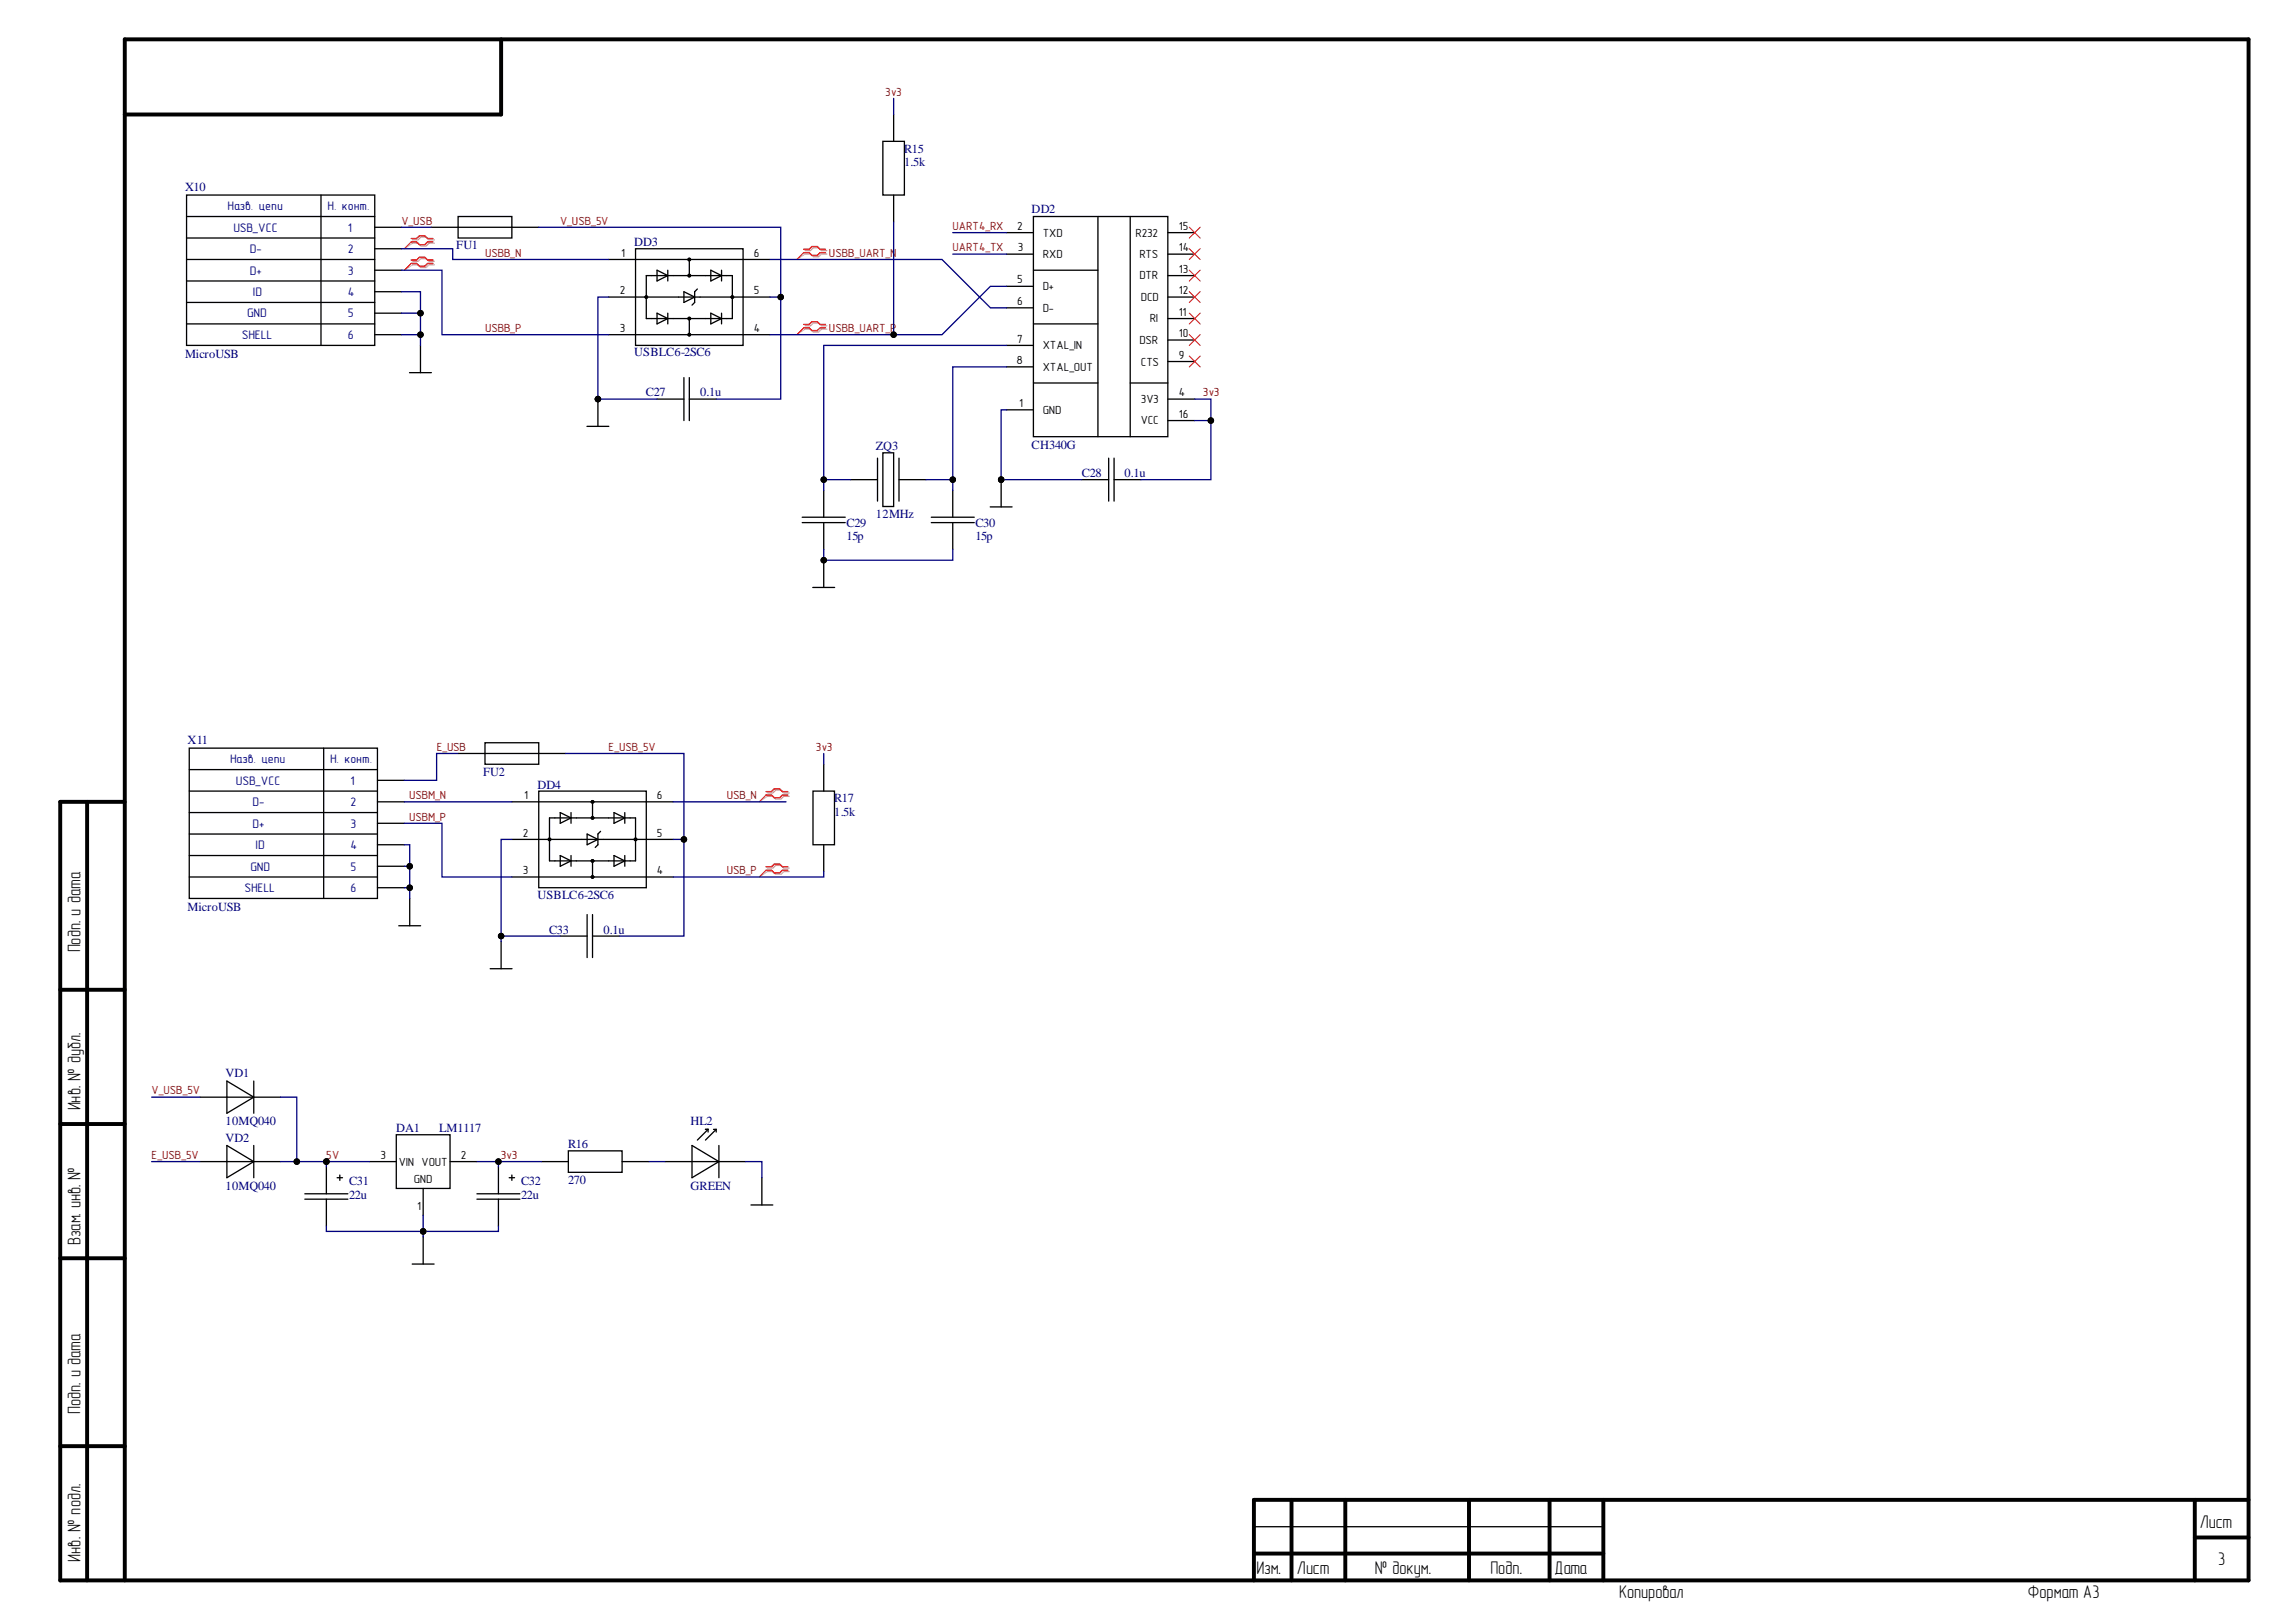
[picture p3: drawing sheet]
<svg xmlns="http://www.w3.org/2000/svg" width="297mm" height="210mm" viewBox="0 0 297 210" stroke-linecap="round" stroke-linejoin="round" font-family="sans-serif">
<defs><g id="words">
<g font-size="2.4">
<text x="10.4" y="123.3" transform="rotate(-90 10.4 123.3)">Подп. и дата</text>
<text x="10.4" y="143.7" transform="rotate(-90 10.4 143.7)">Инв. № дубл.</text>
<text x="10.4" y="161.1" transform="rotate(-90 10.4 161.1)">Взам. инв. №</text>
<text x="10.4" y="183" transform="rotate(-90 10.4 183)">Подп. и дата</text>
<text x="284.6" y="197.8">Лист</text>
<text x="10.4" y="202.1" transform="rotate(-90 10.4 202.1)">Инв. № подл.</text>
<text x="162.6" y="203.7">Изм.</text>
<text x="167.8" y="203.7">Лист</text>
<text x="177.9" y="203.7">№ докум.</text>
<text x="192.8" y="203.7">Подп.</text>
<text x="201.1" y="203.7">Дата</text>
<text x="287" y="202.5">3</text>
<text x="209.5" y="206.8">Копировал</text>
<text x="262.3" y="206.8">Формат А3</text>
</g>
<g font-size="1.6" fill="#000080">
<text x="117" y="19.8">R15</text>
<text x="117" y="21.5">1.5k</text>
<text x="23.9" y="24.7">X10</text>
<text x="29.4" y="27.2">Назв. цепи</text>
<text x="30.2" y="30">USB_VCC</text>
<text x="42.4" y="27.2">Н. конт.</text>
<text x="45" y="30">1</text>
<text x="133.5" y="27.5">DD2</text>
<text x="32.3" y="32.8">D-</text>
<text x="32.3" y="35.6">D+</text>
<text x="45" y="32.8">2</text>
<text x="45" y="35.6">3</text>
<text x="59" y="32.3">FU1</text>
<text x="82" y="31.8">DD3</text>
<text x="32" y="41.1">GND</text>
<text x="32.7" y="38.3">ID</text>
<text x="45" y="38.3">4</text>
<text x="45" y="41.1">5</text>
<text x="23.9" y="46.3">MicroUSB</text>
<text x="31.3" y="43.8">SHELL</text>
<text x="45" y="43.8">6</text>
<text x="82" y="46.1">USBLC6-2SC6</text>
<text x="83.6" y="51.3">C27</text>
<text x="90.6" y="51.3">0.1u</text>
<text x="113.3" y="58.3">ZQ3</text>
<text x="133.5" y="58.1">CH340G</text>
<text x="140" y="61.7">C28</text>
<text x="145.5" y="61.7">0.1u</text>
<text x="109.5" y="68.2">C29</text>
<text x="109.5" y="69.9">15p</text>
<text x="113.3" y="67">12MHz</text>
<text x="126.2" y="68.2">C30</text>
<text x="126.2" y="69.9">15p</text>
<text x="24.3" y="96.3">X11</text>
<text x="29.8" y="98.8">Назв. цепи</text>
<text x="30.5" y="101.5">USB_VCC</text>
<text x="42.7" y="98.8">Н. конт.</text>
<text x="45.3" y="101.5">1</text>
<text x="62.5" y="100.4">FU2</text>
<text x="32.6" y="104.3">D-</text>
<text x="32.6" y="107.1">D+</text>
<text x="45.3" y="104.3">2</text>
<text x="45.3" y="107.1">3</text>
<text x="69.5" y="102">DD4</text>
<text x="107.9" y="103.8">R17</text>
<text x="107.9" y="105.6">1.5k</text>
<text x="32.4" y="112.7">GND</text>
<text x="33.1" y="109.9">ID</text>
<text x="45.3" y="109.9">4</text>
<text x="45.3" y="112.7">5</text>
<text x="24.3" y="117.8">MicroUSB</text>
<text x="31.6" y="115.5">SHELL</text>
<text x="45.3" y="115.5">6</text>
<text x="69.5" y="116.3">USBLC6-2SC6</text>
<text x="71" y="120.8">C33</text>
<text x="78.1" y="120.8">0.1u</text>
<text x="29.2" y="139.4">VD1</text>
<text x="29.2" y="145.6">10MQ040</text>
<text x="29.2" y="147.8">VD2</text>
<text x="51.3" y="146.5">DA1</text>
<text x="56.8" y="146.5">LM1117</text>
<text x="73.5" y="148.6">R16</text>
<text x="89.3" y="145.6">HL2</text>
<text x="29.2" y="154">10MQ040</text>
<text x="45.2" y="153.3">C31</text>
<text x="45.2" y="155.1">22u</text>
<text x="67.4" y="153.3">C32</text>
<text x="67.4" y="155.1">22u</text>
<text x="73.5" y="153.2">270</text>
<text x="89.3" y="154">GREEN</text>
</g>
<g font-size="1.5" fill="#800000">
<text x="114.5" y="12.4">3v3</text>
<text x="51.9" y="29.1">V_USB</text>
<text x="72.5" y="29.1">V_USB_5V</text>
<text x="123.2" y="29.7">UART4_RX</text>
<text x="62.8" y="33.2">USBB_N</text>
<text x="107.2" y="33.2">USBB_UART_N</text>
<text x="123.2" y="32.5">UART4_TX</text>
<text x="62.8" y="42.9">USBB_P</text>
<text x="107.2" y="42.9">USBB_UART_P</text>
<text x="155.6" y="51.3">3v3</text>
<text x="56.5" y="97.1">E_USB</text>
<text x="78.7" y="97.1">E_USB_5V</text>
<text x="105.5" y="97.1">3v3</text>
<text x="52.9" y="103.4">USBM_N</text>
<text x="52.9" y="106.2">USBM_P</text>
<text x="94" y="103.4">USB_N</text>
<text x="94" y="113.1">USB_P</text>
<text x="19.6" y="141.6">V_USB_5V</text>
<text x="19.6" y="150">E_USB_5V</text>
<text x="42.2" y="150">5V</text>
<text x="64.8" y="150">3v3</text>
</g>
<g font-size="1.5">
<text x="131.6" y="29.7">2</text>
<text x="152.5" y="29.7">15</text>
<text x="80.3" y="33.2">1</text>
<text x="97.5" y="33.2">6</text>
<text x="131.7" y="32.5">3</text>
<text x="134.9" y="30.7">TXD</text>
<text x="134.9" y="33.4">RXD</text>
<text x="146.9" y="30.7">R232</text>
<text x="147.4" y="33.4">RTS</text>
<text x="152.5" y="35.3">13</text>
<text x="152.5" y="32.5">14</text>
<text x="80.2" y="38.1">2</text>
<text x="97.5" y="38.1">5</text>
<text x="131.6" y="36.7">5</text>
<text x="131.6" y="39.4">6</text>
<text x="134.9" y="37.6">D+</text>
<text x="134.9" y="40.4">D-</text>
<text x="147.4" y="36.2">DTR</text>
<text x="147.6" y="38.9">DCD</text>
<text x="148.8" y="41.7">RI</text>
<text x="152.5" y="40.9">11</text>
<text x="152.5" y="38.1">12</text>
<text x="80.2" y="42.9">3</text>
<text x="97.5" y="42.9">4</text>
<text x="131.5" y="47.1">8</text>
<text x="131.6" y="44.3">7</text>
<text x="134.9" y="45.2">XTAL_IN</text>
<text x="134.9" y="48">XTAL_OUT</text>
<text x="147.4" y="44.5">DSR</text>
<text x="147.6" y="47.3">CTS</text>
<text x="152.5" y="46.5">9</text>
<text x="152.5" y="43.7">10</text>
<text x="131.9" y="52.7">1</text>
<text x="134.9" y="53.6">GND</text>
<text x="147.6" y="52.2">3V3</text>
<text x="152.5" y="51.3">4</text>
<text x="147.6" y="54.9">VCC</text>
<text x="152.5" y="54.1">16</text>
<text x="67.8" y="103.4">1</text>
<text x="85" y="103.4">6</text>
<text x="67.7" y="108.3">2</text>
<text x="67.7" y="113.1">3</text>
<text x="85" y="108.3">5</text>
<text x="85" y="113.1">4</text>
<text x="49.2" y="150">3</text>
<text x="59.6" y="150">2</text>
<text x="51.6" y="150.9">VIN VOUT</text>
<text x="53.5" y="153.1">GND</text>
<text x="54" y="156.6">1</text>
</g>
</g></defs>
<g fill="none" stroke="#000" stroke-width=".51">
<path d="M64.8 5.1v9.7h-48.7M11.3 103.8v100.7M16.1 103.8h-8.3v100.7h283.1v-199.4h-274.8v199.4M7.8 128.1h8.3M7.8 145.5h8.3M7.8 162.8h8.3M7.8 187.1h8.3M167.1 194.1v10.4M174 194.1v10.4M190 194.1v10.4M200.5 194.1v10.4M207.4 194.1v10.4"/>
<path d="M283.9 194.1v10.4M283.9 199h7M290.9 194.1h-128.7v10.4M162.2 201h45.2"/>
</g>
<g fill="none" stroke="#000" stroke-width=".17">
<path d="M114.2 18.3h2.8v6.9h-2.8zM115.6 14.8v3.5M24.1 25.2h24.4v19.5h-24.4zM24.1 33.6h24.4M24.1 28h24.4M24.1 30.8h24.4M24.1 36.4h24.4M24.1 39.1h24.4M41.5 25.2v19.5M48.5 35h3.5M48.5 29.4h3.5M48.5 32.2h3.5"/>
<path d="M48.5 37.8h3.5M55.8 29.4h13.9M59.3 28h6.9v2.8h-6.9zM78.7 38.4h20.9M78.7 33.6h20.9M82.2 32.2h13.9v12.5h-13.9zM83.6 35.7h11.1v5.5h-11.1zM85 35l1.4 .7-1.4 .7zM86.4 35v1.4M88.5 37.8l1.4 .6-1.4 .7zM89.2 33.6v2.1M90.2 37.4l-.3 .4v1.3l-.4 .4"/>
<path d="M92 35l1.3 .7-1.3 .7zM93.3 35v1.4M115.6 25.2v3.5M130.2 30.1h3.5M130.2 32.9h3.5M130.2 37.1h3.5M130.2 39.8h3.5M133.7 28h17.4v28.5h-17.4zM133.7 35h8.3M142 28v28.5M146.2 28v28.5M151.1 30.1h3.5"/>
<path d="M151.1 32.9h3.5M151.1 38.4h3.5M151.1 35.7h3.5M24.1 41.9h24.4M48.5 43.3h3.5M48.5 40.5h3.5M53 48.2h2.8M54.4 44.7v3.5M75.9 55.2h2.9M77.4 51.6v3.6M78.7 43.3h20.9M85 51.6h3.5"/>
<path d="M85 40.5l1.4 .7-1.4 .7zM86.4 40.5v1.4M88.5 48.9v5.5M89.2 51.6h3.5M89.2 41.2v2.1M89.2 48.9v5.5M92 40.5l1.3 .7-1.3 .7zM93.3 40.5v1.4M113.5 59.3v5.5M114.2 58.6h1.4v6.9h-1.4zM116.3 59.3v5.5M130.2 53h3.5"/>
<path d="M130.2 44.7h3.5M130.2 47.5h3.5M133.7 41.9h8.3M133.7 49.6h8.3M143.4 59.3v5.5M144.1 59.3v5.5M146.2 49.6h4.9M151.1 51.6h3.5M151.1 46.8h3.5M151.1 44h3.5M151.1 41.2h3.5M151.1 54.4h3.5"/>
<path d="M103.8 66.9h5.5M103.8 67.6h5.5M105.2 76h2.8M106.6 63.5v3.4M106.6 67.6v3.5M106.6 72.5v3.5M110 62.1h3.5M116.3 62.1h3.5M120.5 66.9h5.5M120.5 67.6h5.5M123.3 63.5v3.4M123.3 67.6v3.5"/>
<path d="M128.1 65.6h2.8M129.5 62.1v3.5M140 62.1h3.4M144.1 62.1h3.5M24.5 96.8h24.3v19.5h-24.3zM24.5 99.6h24.3M41.9 96.8v19.5M59.3 97.5h13.9M62.7 96.1h7v2.8h-7zM106.6 98.9v3.5M24.5 102.4h24.3M24.5 105.2h24.3"/>
<path d="M24.5 107.9h24.3M24.5 110.7h24.3M24.5 113.5h24.3M48.8 101h3.5M48.8 103.8h3.5M48.8 106.5h3.5M48.8 109.3h3.5M48.8 112.1h3.5M48.8 114.9h3.5M51.6 119.8h2.8M53 116.3v3.5M66.2 103.8h20.9"/>
<path d="M66.2 113.5h20.9M66.2 108.6h20.9M69.7 102.4h13.9v12.5h-13.9zM71.1 105.8h11.1v5.6h-11.1zM72.5 105.2l1.4 .6-1.4 .7zM72.5 110.7l1.4 .7-1.4 .7zM73.9 105.2v1.3M73.9 110.7v1.4M76 107.9l1.4 .7-1.4 .7zM76 118.4v5.5M76.7 103.8v2M76.7 111.4v2.1"/>
<path d="M76.7 118.4v5.5M77.7 107.6l-.3 .3v1.4l-.4 .4M79.4 105.2l1.4 .6-1.4 .7zM79.4 110.7l1.4 .7-1.4 .7zM80.8 105.2v1.3M80.8 110.7v1.4M105.2 102.4h2.8v6.9h-2.8zM106.6 109.3v3.5M29.4 139.9l3.4 2.1-3.4 2.1zM32.8 139.9v4.2M63.4 125.4h2.8M64.8 121.8v3.6"/>
<path d="M72.5 121.1h3.5M76.7 121.1h3.4M25.9 150.3h10.4M25.9 142h10.4M29.4 148.2l3.4 2.1-3.4 2.1zM32.8 148.2v4.2M39.4 154.5h5.6M39.4 155.2h5.6M42.2 151v3.5M42.2 155.2v3.5M43.6 152.4h.7M44 152.1v.7"/>
<path d="M47.8 150.3h3.5M51.3 146.8h6.9v7h-6.9zM54.7 153.8v3.5M58.2 150.3h3.5M61.7 154.5h5.6M61.7 155.2h5.6M64.5 151v3.5M64.5 155.2v3.5M65.9 152.4h.7M66.2 152.1v.7M70 150.3h3.5M73.5 148.9h7v2.8h-7z"/>
<path d="M80.5 150.3h3.5M86 150.3h10.5M89.5 148.2l3.5 2.1-3.5 2.1zM91.3 146.2h.3M91.6 146.2l-1.4 1.3M91.6 146.2v.3M92.3 146.2h.4M92.7 146.2l-1.4 1.3M92.7 146.2v.3M93 148.2v4.2M97.2 155.9h2.8M98.6 152.4v3.5"/>
<path d="M53.3 163.6h2.9M54.7 160v3.6M162.2 197.6h45.2"/>
<circle cx="83.6" cy="38.4" r=".16"/>
<circle cx="89.2" cy="35.7" r=".16"/>
<circle cx="89.2" cy="33.6" r=".16"/>
<circle cx="94.7" cy="38.4" r=".16"/>
<circle cx="89.2" cy="43.3" r=".16"/>
<circle cx="89.2" cy="41.2" r=".16"/>
<circle cx="71.1" cy="108.6" r=".16"/>
<circle cx="76.7" cy="111.4" r=".16"/>
<circle cx="76.7" cy="105.8" r=".16"/>
<circle cx="76.7" cy="103.8" r=".16"/>
<circle cx="76.7" cy="113.5" r=".16"/>
<circle cx="82.2" cy="108.6" r=".16"/>
</g>
<g fill="#000">
<circle cx="101" cy="38.4" r=".35"/>
<circle cx="54.4" cy="43.3" r=".35"/>
<circle cx="54.4" cy="40.5" r=".35"/>
<circle cx="77.4" cy="51.6" r=".35"/>
<circle cx="115.6" cy="43.3" r=".35"/>
<circle cx="156.7" cy="54.4" r=".35"/>
<circle cx="106.6" cy="62.1" r=".35"/>
<circle cx="106.6" cy="72.5" r=".35"/>
<circle cx="123.3" cy="62.1" r=".35"/>
<circle cx="129.5" cy="62.1" r=".35"/>
<circle cx="53" cy="112.1" r=".35"/>
<circle cx="53" cy="114.9" r=".35"/>
<circle cx="88.5" cy="108.6" r=".35"/>
<circle cx="64.8" cy="121.1" r=".35"/>
<circle cx="38.4" cy="150.3" r=".35"/>
<circle cx="42.2" cy="150.3" r=".35"/>
<circle cx="54.7" cy="159.4" r=".35"/>
<circle cx="64.5" cy="150.3" r=".35"/>
</g>
<g fill="none" stroke="#000" stroke-width=".13">
<circle cx="101" cy="38.4" r=".35"/>
<circle cx="54.4" cy="43.3" r=".35"/>
<circle cx="54.4" cy="40.5" r=".35"/>
<circle cx="77.4" cy="51.6" r=".35"/>
<circle cx="115.6" cy="43.3" r=".35"/>
<circle cx="156.7" cy="54.4" r=".35"/>
<circle cx="106.6" cy="62.1" r=".35"/>
<circle cx="106.6" cy="72.5" r=".35"/>
<circle cx="123.3" cy="62.1" r=".35"/>
<circle cx="129.5" cy="62.1" r=".35"/>
<circle cx="53" cy="112.1" r=".35"/>
<circle cx="53" cy="114.9" r=".35"/>
<circle cx="88.5" cy="108.6" r=".35"/>
<circle cx="64.8" cy="121.1" r=".35"/>
<circle cx="38.4" cy="150.3" r=".35"/>
<circle cx="42.2" cy="150.3" r=".35"/>
<circle cx="54.7" cy="159.4" r=".35"/>
<circle cx="64.5" cy="150.3" r=".35"/>
</g>
<path d="M53.4 31h.7l.3-.3h.7l.4 .3h.7M53.4 31.5h.7l.3 .3h.7l.4-.3h.7M53.4 33.8h.7l.3-.3h.7l.4 .3h.7M53.4 34.3h.7l.3 .3h.7l.4-.3h.7M104.1 32.4h.8l.3-.3h.7l.4 .3h.7M104.1 32.9h.8l.3 .3h.7l.4-.3h.7M104.1 42.2h.8l.3-.4h.7l.4 .4h.7M104.1 42.6h.8l.3 .4h.7l.4-.4h.7M99.3 102.6h.7l.3-.3h.7l.4 .3h.7M99.3 103.1h.7l.3 .3h.7l.4-.3h.7M99.3 112.3h.7l.3-.3h.7l.4 .3h.7M99.3 112.8h.7l.3 .3h.7l.4-.3h.7" fill="none" stroke="#d0a3a3" stroke-width=".17"/>
<path d="M53.4 31.5l-1.1 .7M53.4 34.3l-1.1 .7M104.1 32.9l-1 .7M104.1 42.6l-1 .7M99.3 103.1l-1.1 .7M99.3 112.8l-1.1 .7" fill="none" stroke="#d0a3a3" stroke-width=".13"/>
<path d="M53.2 30.9h.7l.4-.4h.7l.3 .4h.7M53.2 31.3h.7l.4 .4h.7l.3-.4h.7M53.2 33.6h.7l.4-.3h.7l.3 .3h.7M53.2 34.1h.7l.4 .3h.7l.3-.3h.7M104 32.3h.7l.3-.4h.7l.4 .4h.7M104 32.7h.7l.3 .4h.7l.4-.4h.7M104 42h.7l.3-.4h.7l.4 .4h.7M104 42.4h.7l.3 .4h.7l.4-.4h.7M99.1 102.4h.7l.4-.3h.7l.3 .3h.7M99.1 102.9h.7l.4 .3h.7l.3-.3h.7M99.1 112.2h.7l.4-.4h.7l.3 .4h.7M99.1 112.6h.7l.4 .4h.7l.3-.4h.7" fill="none" stroke="#f00" stroke-width=".17"/>
<g fill="none" stroke="#f00" stroke-width=".13">
<path d="M53.2 31.3l-.9 .9M53.2 34.1l-.9 .9M104 32.7l-.9 .9M153.9 29.4l1.4 1.4M153.9 32.2l1.4 1.4M153.9 35l1.4 1.4M153.9 37.7l1.4 1.4M155.3 29.4l-1.4 1.4M155.3 32.2l-1.4 1.4M155.3 35l-1.4 1.4M155.3 37.7l-1.4 1.4M104 42.4l-.9 .9"/>
<path d="M153.9 40.5l1.4 1.4M153.9 43.3l1.4 1.4M153.9 46.1l1.4 1.4M155.3 40.5l-1.4 1.4M155.3 43.3l-1.4 1.4M155.3 46.1l-1.4 1.4M99.1 102.9l-.9 .9M99.1 112.6l-.9 .9"/>
</g>
<g fill="none" stroke="#000080" stroke-width=".17">
<path d="M115.6 12.7v2.1M52 29.4h3.8M52 32.2h6.6v1.4h20.1M52 35h5.2v8.3h21.5M52 37.8h2.4v2.7h-2.4M69.7 29.4h31.3v9h-1.4M78.7 38.4h-1.3v13.2h7.6M99.6 33.6h22.3l6.2 6.2h2.1M101 38.4v13.2h-8.3M115.6 28.7v14.6h-16M123.3 32.9h6.9M123.3 30.1h6.9"/>
<path d="M130.2 37.1h-2.1l-6.2 6.2h-6.3M54.4 40.5v2.8h-2.4M54.4 43.3v1.4M130.2 53h-.7v9.1h10.5M130.2 44.7h-23.6v17.4M130.2 47.5h-6.9v14.6M154.6 51.6h2.1v2.8h-2.1M156.7 54.4v7.7h-9.1M106.6 71.1v1.4h16.7v-1.4M110 62.1h-3.4v1.4M119.8 62.1h3.5v1.4M59.3 97.5h-2.8v3.5h-4.2"/>
<path d="M73.2 97.5h15.3v11.1M106.6 97.5v1.4M52.3 106.5h4.9v7h9M52.3 112.1h.7v4.2M52.3 109.3h.7v2.8M52.3 103.8h13.9M52.3 114.9h.7M66.2 108.6h-1.4v12.5h7.7M87.1 108.6h1.4v12.5h-8.4M87.1 103.8h14.6M106.6 112.8v.7h-19.5M64.8 121.1v.7"/>
<path d="M19.6 150.3h6.3M19.6 142h6.3M36.3 150.3h5.9M36.3 142h2.1v8.3M42.2 158.7v.7h12.5v.6M47.8 150.3h-5.6v.7M54.7 157.3v2.1h9.8v-.7M61.7 150.3h8.3M64.5 150.3v.7M84 150.3h2M96.5 150.3h2.1v2.1"/>
</g>
<use href="#words"/>
</svg>
